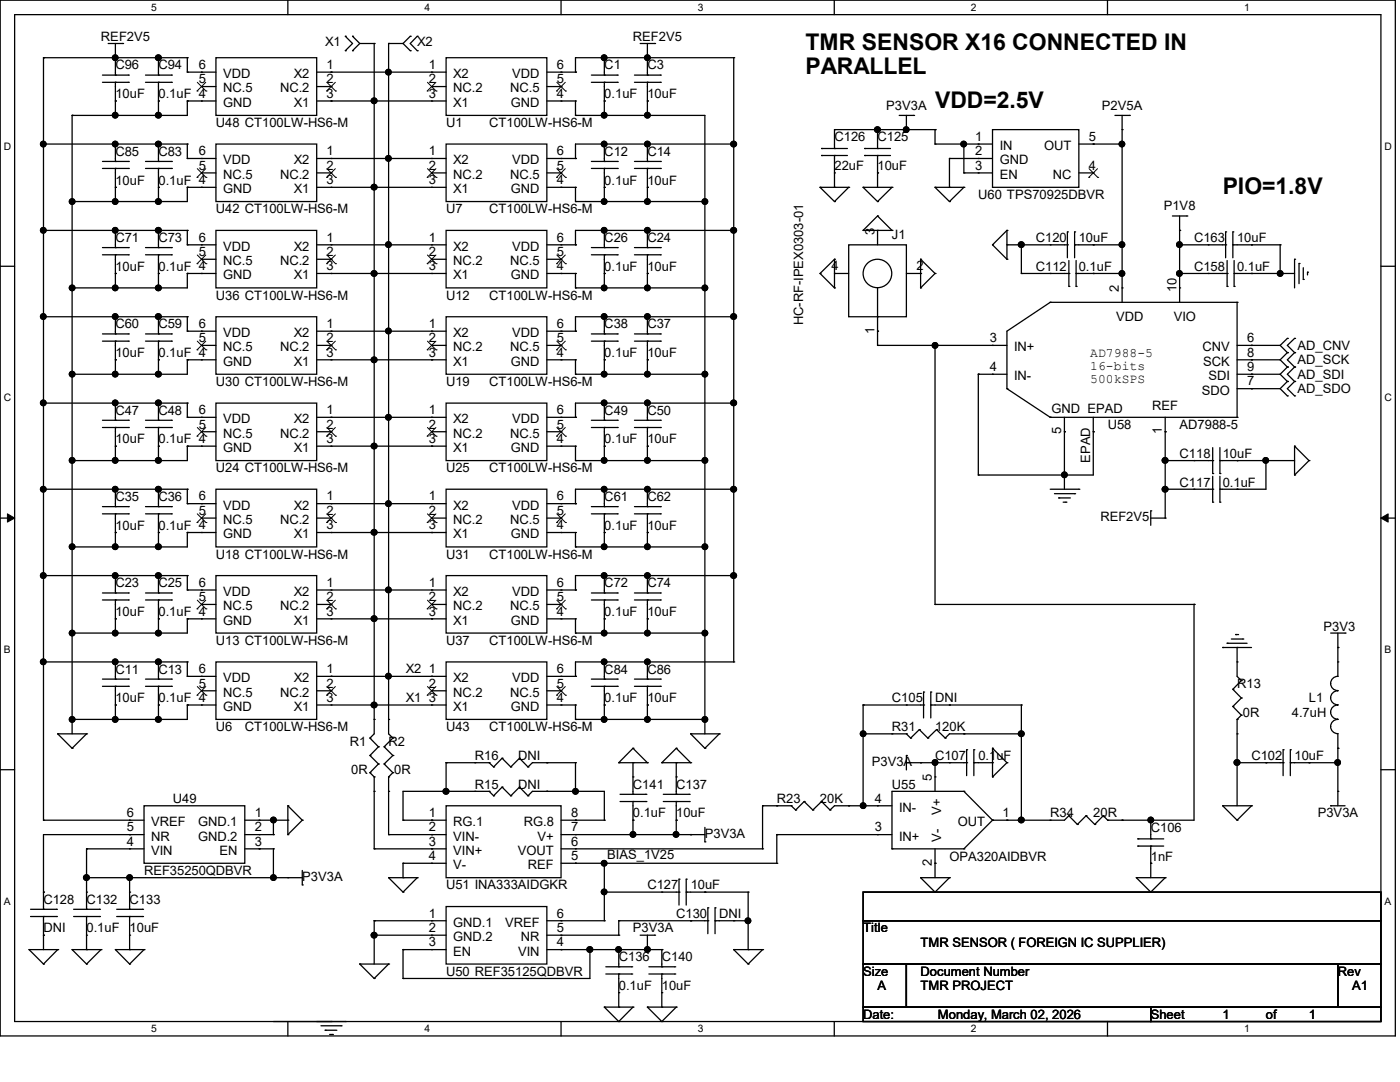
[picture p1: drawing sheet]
<svg xmlns="http://www.w3.org/2000/svg" width="279mm" height="216mm" viewBox="0 0 279 216" stroke-linecap="round" stroke-linejoin="round" font-family="sans-serif">
<defs><g id="words">
<g font-size="4.6">
<text x="160.8" y="10">TMR SENSOR X16 CONNECTED IN</text>
<text x="160.8" y="14.8">PARALLEL</text>
<text x="186.6" y="21.5">VDD=2.5V</text>
<text x="244" y="38.7">PIO=1.8V</text>
</g>
<g font-size="2.6">
<text x="20.2" y="8.1">REF2V5</text>
<text x="64.9" y="9.3">X1</text>
<text x="83.3" y="9.3">X2</text>
<text x="126.3" y="8.1">REF2V5</text>
<text x="23" y="13.8">C96</text>
<text x="31.6" y="13.8">C94</text>
<text x="39.7" y="16.6">5</text>
<text x="39.7" y="13.8">6</text>
<text x="44.5" y="15.6">VDD</text>
<text x="58.7" y="15.6">X2</text>
<text x="65.2" y="13.8">1</text>
<text x="65.2" y="16.6">2</text>
<text x="85.6" y="13.8">1</text>
<text x="85.6" y="16.6">2</text>
<text x="90.5" y="15.6">X2</text>
<text x="102.2" y="15.6">VDD</text>
<text x="111.1" y="16.6">5</text>
<text x="111.1" y="13.8">6</text>
<text x="120.6" y="13.8">C1</text>
<text x="129.2" y="13.8">C3</text>
<text x="23" y="19.6">10uF</text>
<text x="31.6" y="19.6">0.1uF 4</text>
<text x="44.5" y="21.3">GND</text>
<text x="44.5" y="18.5">NC.5</text>
<text x="55.9" y="18.5">NC.2</text>
<text x="58.7" y="21.3">X1</text>
<text x="65.2" y="19.5">3</text>
<text x="85.6" y="19.5">3</text>
<text x="90.5" y="18.5">NC.2</text>
<text x="90.5" y="21.3">X1</text>
<text x="101.8" y="18.5">NC.5</text>
<text x="102" y="21.3">GND</text>
<text x="111.1" y="19.5">4</text>
<text x="120.6" y="19.6">0.1uF</text>
<text x="129.2" y="19.6">10uF</text>
<text x="176.9" y="21.9">P3V3A</text>
<text x="219.9" y="21.9">P2V5A</text>
<text x="43.1" y="25.4">U48 CT100LW-HS6-M</text>
<text x="89" y="25.4">U1</text>
<text x="97.6" y="25.4">CT100LW-HS6-M</text>
<text x="166.5" y="28.2">C126</text>
<text x="175.1" y="28.2">C125</text>
<text x="194.6" y="28.1">1</text>
<text x="199.5" y="29.9">IN</text>
<text x="208.4" y="29.9">OUT</text>
<text x="217.3" y="28.1">5</text>
<text x="23" y="31.1">C85</text>
<text x="31.6" y="31.1">C83</text>
<text x="39.7" y="33.9">5</text>
<text x="39.7" y="31">6</text>
<text x="44.5" y="35.7">NC.5</text>
<text x="44.5" y="32.8">VDD</text>
<text x="55.9" y="35.7">NC.2</text>
<text x="58.7" y="32.8">X2</text>
<text x="65.2" y="31">1</text>
<text x="65.2" y="33.9">2</text>
<text x="85.6" y="31">1</text>
<text x="85.6" y="33.9">2</text>
<text x="90.5" y="32.8">X2</text>
<text x="90.5" y="35.7">NC.2</text>
<text x="101.8" y="35.7">NC.5</text>
<text x="102.2" y="32.8">VDD</text>
<text x="111.1" y="33.9">5</text>
<text x="111.1" y="31">6</text>
<text x="120.6" y="31.1">C12</text>
<text x="129.2" y="31.1">C14</text>
<text x="166.5" y="34">22uF</text>
<text x="175.1" y="34">10uF</text>
<text x="194.6" y="31">2</text>
<text x="194.6" y="33.9">3</text>
<text x="199.5" y="32.8">GND</text>
<text x="199.5" y="35.7">EN</text>
<text x="210.1" y="35.7">NC</text>
<text x="217.3" y="33.9">4</text>
<text x="23" y="36.8">10uF</text>
<text x="31.6" y="36.8">0.1uF 4</text>
<text x="44.5" y="38.6">GND</text>
<text x="58.7" y="38.6">X1</text>
<text x="65.2" y="36.7">3</text>
<text x="85.6" y="36.7">3</text>
<text x="90.5" y="38.6">X1</text>
<text x="102" y="38.6">GND</text>
<text x="111.1" y="36.7">4</text>
<text x="120.6" y="36.8">0.1uF</text>
<text x="129.2" y="36.8">10uF</text>
<text x="195.2" y="39.7">U60 TPS70925DBVR</text>
<text x="232.2" y="42">P1V8</text>
<text x="43.1" y="42.5">U42 CT100LW-HS6-M</text>
<text x="89" y="42.5">U7</text>
<text x="97.6" y="42.5">CT100LW-HS6-M</text>
<text x="174.5" y="46.9" transform="rotate(-90 174.5 46.9)">3</text>
<text x="178" y="47.7">J1</text>
<text x="23" y="48.3">C71</text>
<text x="31.6" y="48.3">C73</text>
<text x="39.7" y="51.1">5</text>
<text x="39.7" y="48.2">6</text>
<text x="44.5" y="52.9">NC.5</text>
<text x="44.5" y="50">VDD</text>
<text x="55.9" y="52.9">NC.2</text>
<text x="58.7" y="50">X2</text>
<text x="65.2" y="48.2">1</text>
<text x="65.2" y="51.1">2</text>
<text x="65.2" y="53.9">3</text>
<text x="85.6" y="48.2">1</text>
<text x="85.6" y="51.1">2</text>
<text x="85.6" y="53.9">3</text>
<text x="90.5" y="50">X2</text>
<text x="90.5" y="52.9">NC.2</text>
<text x="101.8" y="52.9">NC.5</text>
<text x="102.2" y="50">VDD</text>
<text x="111.1" y="53.9">4</text>
<text x="111.1" y="51.1">5</text>
<text x="111.1" y="48.2">6</text>
<text x="120.6" y="48.3">C26</text>
<text x="129.2" y="48.3">C24</text>
<text x="165.9" y="53.9">4</text>
<text x="182.9" y="53.9">2</text>
<text x="206.7" y="48.3">C120</text>
<text x="215.3" y="48.3">10uF</text>
<text x="238.3" y="48.3">C163</text>
<text x="246.9" y="48.3">10uF</text>
<text x="23" y="54.1">10uF</text>
<text x="31.6" y="54.1">0.1uF 4</text>
<text x="43.1" y="59.8">U36 CT100LW-HS6-M</text>
<text x="44.5" y="55.8">GND</text>
<text x="58.7" y="55.8">X1</text>
<text x="89" y="59.8">U12</text>
<text x="90.5" y="55.8">X1</text>
<text x="97.6" y="59.8">CT100LW-HS6-M</text>
<text x="102" y="55.8">GND</text>
<text x="120.6" y="54.1">0.1uF</text>
<text x="129.2" y="54.1">10uF</text>
<text x="206.7" y="54.1">C112</text>
<text x="215.3" y="54.1">0.1uF</text>
<text x="223.3" y="58.3" transform="rotate(-90 223.3 58.3)">2</text>
<text x="234.8" y="58.3" transform="rotate(-90 234.8 58.3)">10</text>
<text x="238.3" y="54.1">C158</text>
<text x="246.9" y="54.1">0.1uF</text>
<text x="23" y="65.5">C60</text>
<text x="31.6" y="65.5">C59</text>
<text x="39.7" y="65.4">6</text>
<text x="65.2" y="65.4">1</text>
<text x="85.6" y="65.4">1</text>
<text x="111.1" y="65.4">6</text>
<text x="120.6" y="65.5">C38</text>
<text x="129.2" y="65.5">C37</text>
<text x="160.3" y="64.9" transform="rotate(-90 160.3 64.9)">HC-RF-IPEX0303-01</text>
<text x="222.8" y="64.1">VDD</text>
<text x="234.3" y="64.1">VIO</text>
<text x="23" y="71.2">10uF</text>
<text x="31.6" y="71.2">0.1uF 4</text>
<text x="39.7" y="68.3">5</text>
<text x="44.5" y="70.1">NC.5</text>
<text x="44.5" y="67.3">VDD</text>
<text x="55.9" y="70.1">NC.2</text>
<text x="58.7" y="67.3">X2</text>
<text x="65.2" y="68.3">2</text>
<text x="65.2" y="71.2">3</text>
<text x="85.6" y="68.3">2</text>
<text x="85.6" y="71.2">3</text>
<text x="90.5" y="67.3">X2</text>
<text x="90.5" y="70.1">NC.2</text>
<text x="101.8" y="70.1">NC.5</text>
<text x="102.2" y="67.3">VDD</text>
<text x="111.1" y="71.2">4</text>
<text x="111.1" y="68.3">5</text>
<text x="120.6" y="71.2">0.1uF</text>
<text x="129.2" y="71.2">10uF</text>
<text x="174.5" y="66.6" transform="rotate(-90 174.5 66.6)">1</text>
<text x="197.5" y="68.3">3</text>
<text x="202.4" y="70.1">IN+</text>
<text x="217.6" y="71.3">AD7988-5</text>
<text x="240" y="70.1">CNV</text>
<text x="248.9" y="68.3">6</text>
<text x="248.9" y="71.2">8</text>
<text x="259" y="69.8">AD_CNV</text>
<text x="43.1" y="77">U30 CT100LW-HS6-M</text>
<text x="44.5" y="73">GND</text>
<text x="58.7" y="73">X1</text>
<text x="89" y="77">U19</text>
<text x="90.5" y="73">X1</text>
<text x="97.6" y="77">CT100LW-HS6-M</text>
<text x="102" y="73">GND</text>
<text x="197.5" y="74">4</text>
<text x="202.4" y="75.9">IN-</text>
<text x="217.6" y="73.9">16-bits</text>
<text x="217.6" y="76.5">500kSPS</text>
<text x="240.1" y="73">SCK</text>
<text x="241.2" y="75.9">SDI</text>
<text x="248.9" y="76.9">7</text>
<text x="248.9" y="74">9</text>
<text x="259" y="72.7">AD_SCK</text>
<text x="259" y="75.6">AD_SDI</text>
<text x="23" y="82.8">C47</text>
<text x="31.6" y="82.8">C48</text>
<text x="39.7" y="82.6">6</text>
<text x="65.2" y="82.6">1</text>
<text x="85.6" y="82.6">1</text>
<text x="111.1" y="82.6">6</text>
<text x="120.6" y="82.8">C49</text>
<text x="129.2" y="82.8">C50</text>
<text x="209.8" y="82.5">GND EPAD</text>
<text x="230" y="81.9">REF</text>
<text x="239.9" y="78.7">SDO</text>
<text x="259" y="78.4">AD_SDO</text>
<text x="23" y="88.5">10uF</text>
<text x="31.6" y="88.5">0.1uF 4</text>
<text x="39.7" y="85.5">5</text>
<text x="44.5" y="87.3">NC.5</text>
<text x="44.5" y="84.5">VDD</text>
<text x="55.9" y="87.3">NC.2</text>
<text x="58.7" y="84.5">X2</text>
<text x="65.2" y="85.5">2</text>
<text x="65.2" y="88.4">3</text>
<text x="85.6" y="85.5">2</text>
<text x="85.6" y="88.4">3</text>
<text x="90.5" y="84.5">X2</text>
<text x="90.5" y="87.3">NC.2</text>
<text x="101.8" y="87.3">NC.5</text>
<text x="102.2" y="84.5">VDD</text>
<text x="111.1" y="88.4">4</text>
<text x="111.1" y="85.5">5</text>
<text x="120.6" y="88.5">0.1uF</text>
<text x="129.2" y="88.5">10uF</text>
<text x="211.8" y="86.7" transform="rotate(-90 211.8 86.7)">5</text>
<text x="221.1" y="85.6">U58</text>
<text x="231.9" y="86.7" transform="rotate(-90 231.9 86.7)">1</text>
<text x="235.4" y="85.6">AD7988-5</text>
<text x="43.1" y="94.2">U24 CT100LW-HS6-M</text>
<text x="44.5" y="90.2">GND</text>
<text x="58.7" y="90.2">X1</text>
<text x="89" y="94.2">U25</text>
<text x="90.5" y="90.2">X1</text>
<text x="97.6" y="94.2">CT100LW-HS6-M</text>
<text x="102" y="90.2">GND</text>
<text x="217.6" y="92.3" transform="rotate(-90 217.6 92.3)">EPAD</text>
<text x="235.4" y="91.4">C118</text>
<text x="244" y="91.4">10uF</text>
<text x="23" y="99.9">C35</text>
<text x="31.6" y="99.9">C36</text>
<text x="39.7" y="99.9">6</text>
<text x="44.5" y="101.7">VDD</text>
<text x="58.7" y="101.7">X2</text>
<text x="65.2" y="99.9">1</text>
<text x="85.6" y="99.9">1</text>
<text x="90.5" y="101.7">X2</text>
<text x="102.2" y="101.7">VDD</text>
<text x="111.1" y="99.9">6</text>
<text x="120.6" y="99.9">C61</text>
<text x="129.2" y="99.9">C62</text>
<text x="235.4" y="97.1">C117</text>
<text x="244" y="97.1">0.1uF</text>
<text x="23" y="105.7">10uF</text>
<text x="31.6" y="105.7">0.1uF 4</text>
<text x="39.7" y="102.7">5</text>
<text x="44.5" y="107.4">GND</text>
<text x="44.5" y="104.6">NC.5</text>
<text x="55.9" y="104.6">NC.2</text>
<text x="58.7" y="107.4">X1</text>
<text x="65.2" y="102.7">2</text>
<text x="65.2" y="105.6">3</text>
<text x="85.6" y="102.7">2</text>
<text x="85.6" y="105.6">3</text>
<text x="90.5" y="104.6">NC.2</text>
<text x="90.5" y="107.4">X1</text>
<text x="101.8" y="104.6">NC.5</text>
<text x="102" y="107.4">GND</text>
<text x="111.1" y="105.6">4</text>
<text x="111.1" y="102.7">5</text>
<text x="120.6" y="105.7">0.1uF</text>
<text x="129.2" y="105.7">10uF</text>
<text x="219.6" y="104">REF2V5</text>
<text x="43.1" y="111.5">U18 CT100LW-HS6-M</text>
<text x="89" y="111.5">U31</text>
<text x="97.6" y="111.5">CT100LW-HS6-M</text>
<text x="23" y="117.2">C23</text>
<text x="31.6" y="117.2">C25</text>
<text x="39.7" y="120">5</text>
<text x="39.7" y="117.1">6</text>
<text x="44.5" y="118.9">VDD</text>
<text x="58.7" y="118.9">X2</text>
<text x="65.2" y="117.1">1</text>
<text x="65.2" y="120">2</text>
<text x="85.6" y="117.1">1</text>
<text x="85.6" y="120">2</text>
<text x="90.5" y="118.9">X2</text>
<text x="102.2" y="118.9">VDD</text>
<text x="111.1" y="120">5</text>
<text x="111.1" y="117.1">6</text>
<text x="120.6" y="117.2">C72</text>
<text x="129.2" y="117.2">C74</text>
<text x="23" y="122.9">10uF</text>
<text x="31.6" y="122.9">0.1uF 4</text>
<text x="44.5" y="124.7">GND</text>
<text x="44.5" y="121.8">NC.5</text>
<text x="55.9" y="121.8">NC.2</text>
<text x="58.7" y="124.7">X1</text>
<text x="65.2" y="122.9">3</text>
<text x="85.6" y="122.9">3</text>
<text x="90.5" y="121.8">NC.2</text>
<text x="90.5" y="124.7">X1</text>
<text x="101.8" y="121.8">NC.5</text>
<text x="102" y="124.7">GND</text>
<text x="111.1" y="122.9">4</text>
<text x="120.6" y="122.9">0.1uF</text>
<text x="129.2" y="122.9">10uF</text>
<text x="264.1" y="125.8">P3V3</text>
<text x="43.1" y="128.7">U13 CT100LW-HS6-M</text>
<text x="89" y="128.7">U37</text>
<text x="97.6" y="128.7">CT100LW-HS6-M</text>
<text x="23" y="134.4">C11</text>
<text x="31.6" y="134.4">C13</text>
<text x="39.7" y="137.2">5</text>
<text x="39.7" y="134.3">6</text>
<text x="44.5" y="136.1">VDD</text>
<text x="58.7" y="136.1">X2</text>
<text x="65.2" y="134.3">1</text>
<text x="65.2" y="137.2">2</text>
<text x="81" y="134.4">X2</text>
<text x="85.6" y="134.3">1</text>
<text x="85.6" y="137.2">2</text>
<text x="90.5" y="136.1">X2</text>
<text x="102.2" y="136.1">VDD</text>
<text x="111.1" y="137.2">5</text>
<text x="111.1" y="134.3">6</text>
<text x="120.6" y="134.4">C84</text>
<text x="129.2" y="134.4">C86</text>
<text x="246.9" y="137.3">R13</text>
<text x="23" y="140.2">10uF</text>
<text x="31.6" y="140.2">0.1uF 4</text>
<text x="44.5" y="141.9">GND</text>
<text x="44.5" y="139">NC.5</text>
<text x="55.9" y="139">NC.2</text>
<text x="58.7" y="141.9">X1</text>
<text x="65.2" y="140">3</text>
<text x="81" y="140.1">X1</text>
<text x="85.6" y="140">3</text>
<text x="90.5" y="139">NC.2</text>
<text x="90.5" y="141.9">X1</text>
<text x="101.8" y="139">NC.5</text>
<text x="102" y="141.9">GND</text>
<text x="111.1" y="140">4</text>
<text x="120.6" y="140.2">0.1uF</text>
<text x="129.2" y="140.2">10uF</text>
<text x="178" y="140.2">C105</text>
<text x="186.6" y="140.2">DNI</text>
<text x="248" y="143">0R</text>
<text x="257.8" y="143">4.7uH</text>
<text x="261.2" y="140.2">L1</text>
<text x="43.1" y="145.9">U6</text>
<text x="48.8" y="145.9">CT100LW-HS6-M</text>
<text x="69.8" y="148.8">R1</text>
<text x="77.6" y="148.8">R2</text>
<text x="89" y="145.9">U43</text>
<text x="97.6" y="145.9">CT100LW-HS6-M</text>
<text x="178" y="145.9">R31</text>
<text x="186.6" y="145.9">120K</text>
<text x="70.1" y="154.5">0R</text>
<text x="78.7" y="154.5">0R</text>
<text x="94.8" y="151.6">R16</text>
<text x="103.4" y="151.6">DNI</text>
<text x="174" y="152.8">P3V3A</text>
<text x="186" y="155.9" transform="rotate(-90 186 155.9)">5</text>
<text x="186.6" y="151.6">C107</text>
<text x="195.3" y="151.6">0.1uF</text>
<text x="249.8" y="151.6">C102</text>
<text x="258.4" y="151.6">10uF</text>
<text x="34.5" y="160.2">U49</text>
<text x="94.8" y="157.4">R15</text>
<text x="103.4" y="157.4">DNI</text>
<text x="126.3" y="157.4">C141</text>
<text x="135" y="157.4">C137</text>
<text x="155" y="160.2">R23</text>
<text x="163.6" y="160.2">20K</text>
<text x="174.6" y="160.1">4</text>
<text x="178" y="157.4">U55</text>
<text x="179.4" y="162">IN-</text>
<text x="25.3" y="165.9">5</text>
<text x="25.3" y="163">6</text>
<text x="30.2" y="167.7">NR</text>
<text x="30.2" y="164.8">VREF</text>
<text x="39.5" y="164.8">GND.1</text>
<text x="39.5" y="167.7">GND.2</text>
<text x="50.8" y="163">1</text>
<text x="50.8" y="165.9">2</text>
<text x="85.6" y="163">1</text>
<text x="85.6" y="165.9">2</text>
<text x="90.5" y="164.8">RG.1</text>
<text x="90.5" y="167.7">VIN-</text>
<text x="104.5" y="164.8">RG.8</text>
<text x="107.3" y="167.7">V+</text>
<text x="114" y="165.9">7</text>
<text x="114" y="163">8</text>
<text x="126.3" y="163.1">0.1uF</text>
<text x="135" y="163.1">10uF</text>
<text x="140.7" y="167.1">P3V3A</text>
<text x="174.6" y="165.9">3</text>
<text x="179.4" y="167.7">IN+</text>
<text x="187.8" y="167.9" transform="rotate(-90 187.8 167.9)">V-</text>
<text x="187.8" y="162.6" transform="rotate(-90 187.8 162.6)">V+</text>
<text x="191.2" y="164.8">OUT</text>
<text x="200.1" y="163">1</text>
<text x="209.6" y="163.1">R34</text>
<text x="218.2" y="163.1">20R</text>
<text x="229.7" y="166">C106</text>
<text x="263" y="163.1">P3V3A</text>
<text x="25.3" y="168.7">4</text>
<text x="30.2" y="170.6">VIN</text>
<text x="43.8" y="170.6">EN</text>
<text x="50.8" y="168.7">3</text>
<text x="85.6" y="168.7">3</text>
<text x="85.6" y="171.6">4</text>
<text x="90.5" y="170.6">VIN+</text>
<text x="90.5" y="173.4">V-</text>
<text x="103.3" y="170.6">VOUT</text>
<text x="105.4" y="173.4">REF</text>
<text x="114" y="171.6">5</text>
<text x="114" y="168.7">6</text>
<text x="121.2" y="171.4">BIAS_1V25</text>
<text x="186" y="172.8" transform="rotate(-90 186 172.8)">2</text>
<text x="189.5" y="171.7">OPA320AIDBVR</text>
<text x="229.7" y="171.7">1nF</text>
<text x="28.7" y="174.6">REF35250QDBVR</text>
<text x="60.3" y="175.7">P3V3A</text>
<text x="89" y="177.5">U51 INA333AIDGKR</text>
<text x="129.2" y="177.5">C127</text>
<text x="137.8" y="177.5">10uF</text>
<text x="8.7" y="180.3">C128</text>
<text x="17.3" y="180.3">C132</text>
<text x="25.9" y="180.3">C133</text>
<text x="85.6" y="183.1">1</text>
<text x="85.6" y="186">2</text>
<text x="90.5" y="184.9">GND.1</text>
<text x="100.8" y="184.9">VREF</text>
<text x="111.1" y="186">5</text>
<text x="111.1" y="183.1">6</text>
<text x="135" y="183.2">C130</text>
<text x="143.6" y="183.2">DNI</text>
<text x="8.7" y="186.1">DNI</text>
<text x="17.3" y="186.1">0.1uF</text>
<text x="25.9" y="186.1">10uF</text>
<text x="85.6" y="188.8">3</text>
<text x="90.5" y="187.8">GND.2</text>
<text x="90.5" y="190.7">EN</text>
<text x="103.4" y="190.7">VIN</text>
<text x="104" y="187.8">NR</text>
<text x="111.1" y="188.8">4</text>
<text x="123.5" y="191.8">C136</text>
<text x="126.3" y="186.1">P3V3A</text>
<text x="132.1" y="191.8">C140</text>
<text x="172.3" y="186.1">Title</text>
<text x="183.7" y="188.9">TMR SENSOR ( FOREIGN IC SUPPLIER)</text>
<text x="89" y="194.7">U50 REF35125QDBVR</text>
<text x="123.5" y="197.6">0.1uF</text>
<text x="132.1" y="197.6">10uF</text>
<text x="172.3" y="194.7">Size</text>
<text x="175.1" y="197.6">A</text>
<text x="183.7" y="194.7">Document Number</text>
<text x="183.7" y="197.6">TMR PROJECT</text>
<text x="267" y="194.7">Rev</text>
<text x="269.8" y="197.6">A1</text>
<text x="172.3" y="203.3">Date:</text>
<text x="187.2" y="203.3">Monday, March 02, 2026</text>
<text x="229.7" y="203.3">Sheet</text>
<text x="244" y="203.3">1</text>
<text x="252.6" y="203.3">of</text>
<text x="261.2" y="203.3">1</text>
</g>
<g font-size="2.1">
<text x="30.2" y="2.2">5</text>
<text x="84.7" y="2.2">4</text>
<text x="139.2" y="2.2">3</text>
<text x="193.8" y="2.2">2</text>
<text x="248.3" y="2.2">1</text>
<text x=".8" y="29.8">D</text>
<text x="276.3" y="29.8">D</text>
<text x=".8" y="80.1">C</text>
<text x="276.3" y="80.1">C</text>
<text x=".8" y="130.3">B</text>
<text x="276.3" y="130.3">B</text>
<text x=".8" y="180.5">A</text>
<text x="276.3" y="180.5">A</text>
<text x="30.2" y="206">5</text>
<text x="84.7" y="206">4</text>
<text x="139.2" y="206">3</text>
<text x="193.8" y="206">2</text>
<text x="248.3" y="206">1</text>
</g>
</g></defs>
<path d="M0 0h278.5v206.7h-278.5zM2.9 2.9h272.7v200.9h-272.7z" fill="none" stroke="#000" stroke-width=".25"/>
<g fill="#fff">
<path d="M30.2 .3h1.1v2.3h-1.1z"/>
<path d="M30.2 204.1h1.1v2.3h-1.1z"/>
</g>
<path d="M57.4 0v2.9M57.4 203.8v2.9" fill="none" stroke="#000" stroke-width=".25"/>
<g fill="#fff">
<path d="M84.7 .3h1.1v2.3h-1.1z"/>
<path d="M84.7 204.1h1.1v2.3h-1.1z"/>
</g>
<path d="M112 0v2.9M112 203.8v2.9" fill="none" stroke="#000" stroke-width=".25"/>
<g fill="#fff">
<path d="M139.2 .3h1.1v2.3h-1.1z"/>
<path d="M139.2 204.1h1.1v2.3h-1.1z"/>
</g>
<path d="M166.5 0v2.9M166.5 203.8v2.9" fill="none" stroke="#000" stroke-width=".25"/>
<g fill="#fff">
<path d="M193.8 .3h1.1v2.3h-1.1z"/>
<path d="M193.8 204.1h1.1v2.3h-1.1z"/>
</g>
<path d="M221 0v2.9M221 203.8v2.9" fill="none" stroke="#000" stroke-width=".25"/>
<g fill="#fff">
<path d="M248.3 .3h1.1v2.3h-1.1z"/>
<path d="M248.3 204.1h1.1v2.3h-1.1z"/>
<path d="M.8 28h1.4v2.3h-1.4z"/>
<path d="M276.3 28h1.4v2.3h-1.4z"/>
<path d="M.8 78.2h1.4v2.3h-1.4z"/>
<path d="M276.3 78.2h1.4v2.3h-1.4z"/>
</g>
<path d="M0 53.1h2.9M275.6 53.1h2.9" fill="none" stroke="#000" stroke-width=".25"/>
<g fill="#fff">
<path d="M.8 128.5h1.3v2.2h-1.3z"/>
<path d="M276.3 128.5h1.3v2.2h-1.3z"/>
</g>
<path d="M0 103.4h2.9M275.6 103.4h2.9" fill="none" stroke="#000" stroke-width=".25"/>
<path d="M1.5 102.5l1.4 .9-1.4 .8zM275.6 103.4l1.4-.9v1.7z" fill="#000" stroke="#000" stroke-width=".2"/>
<g fill="#fff">
<path d="M.8 178.7h1.3v2.2h-1.3z"/>
<path d="M276.3 178.7h1.3v2.2h-1.3z"/>
</g>
<g fill="none" stroke="#000" stroke-width=".25">
<path d="M8.7 11.5h.1M8.7 11.5v152.2M8.7 11.5h28.7M20.4 16.4h5.2M20.4 15h5.2M21.6 8.7h2.9M23 11.5h.1M23 15h.1M23 16.4h.1M23 8.7v6.3M23 16.4v6.6M24.5 8.7h.1"/>
<path d="M25.6 16.4h.1M25.6 15h.1M29 16.4h5.2M29 15h5.2M31.6 15h.1M31.6 16.4h.1M31.6 11.5h.1M31.6 11.5v3.5M31.6 16.4v6.6M34.2 16.4h.1M34.2 15h.1M37.4 14.4h.1"/>
<path d="M37.4 11.5h.1M37.4 14.4h5.7M37.4 11.5v2.9M40.2 17.3h.1M40.2 14.4h.1M40.2 17.3h2.9M43.1 11.5h20.1v11.5h-20.1zM63.2 14.4h25.8M63.2 17.3h2.9M66.1 14.4h.1M66.1 17.3h.1M68.9 7.2h.1"/>
<path d="M68.9 10.1h.1M68.9 7.2l1.5 1.5-1.5 1.4M70.4 10.1h.1M70.4 7.2h.1M70.4 7.2l1.4 1.5M71.8 8.7h2.9M71.8 8.7l-1.4 1.4M74.7 8.7h.1M74.7 8.7v137.7l-.9 .9M77.6 14.4h.1M77.6 8.7h.1M77.6 8.7h2.8"/>
<path d="M77.6 8.7v137.7l.8 .9M80.4 8.7l1.5 1.4M81.9 7.2h.1M81.9 10.1h.1M81.9 7.2l-1.5 1.5M83.3 10.1h.1M83.3 7.2h.1M83.3 7.2l-1.4 1.5 1.4 1.4M86.1 14.4h.1M86.1 17.3h.1M86.1 17.3h2.9M89 11.5h20.1v11.5h-20.1z"/>
<path d="M109.1 14.4h5.8M109.1 17.3h2.9M112 17.3h.1M112 14.4h.1M114.9 14.4h.1M118 16.4h5.2M118 15h5.2M120.6 15h.1M120.6 16.4h.1M120.6 11.5h.1M120.6 11.5v3.5M120.6 16.4v6.6"/>
<path d="M123.2 16.4h.1M123.2 15h.1M126.6 16.4h5.2M126.6 15h5.2M127.8 8.7h2.8M129.2 11.5h.1M129.2 15h.1M129.2 16.4h.1M129.2 8.7v6.3M129.2 16.4v6.6M130.6 8.7h.1M131.8 16.4h.1"/>
<path d="M131.8 15h.1M146.4 11.5h.1M146.4 11.5h-31.5v2.9M146.4 11.5v120.6M8.7 28.7h.1M8.7 28.7h28.7M14.4 23h.1M14.4 23v123.4M20.4 33.6h5.2M20.4 32.2h5.2M23 32.2h.1M23 33.6h.1"/>
<path d="M23 28.7h.1M23 37.4h.1M23 20.2h.1M23 23h.1M23 28.7v3.5M23 33.6v6.6M25.6 33.6h.1M25.6 32.2h.1M29 33.6h5.2M29 32.2h5.2M31.6 32.2h.1M31.6 33.6h.1"/>
<path d="M31.6 28.7h.1M31.6 37.4h.1M31.6 20.2h.1M31.6 23h.1M31.6 28.7v3.5M31.6 33.6v6.6M34.2 33.6h.1M34.2 32.2h.1M37.4 20.2h.1M37.4 28.7h.1M37.4 31.6h.1M37.4 37.4h.1"/>
<path d="M37.4 20.2v2.8h-23M37.4 37.4h5.7M37.4 20.2h5.7M37.4 31.6h5.7M37.4 28.7v2.9M37.4 37.4v2.8h-23M40.2 20.2h.1M40.2 37.4h.1M40.2 34.5h.1M40.2 31.6h.1M40.2 34.5h2.9M43.1 28.7h20.1v11.5h-20.1z"/>
<path d="M63.2 37.4h25.8M63.2 20.2h25.8M63.2 31.6h25.8M63.2 34.5h2.9M66.1 20.2h.1M66.1 31.6h.1M66.1 34.5h.1M66.1 37.4h.1M74.7 37.4h.1M74.7 20.2h.1M77.6 31.6h.1M86.1 20.2h.1"/>
<path d="M86.1 31.6h.1M86.1 34.5h.1M86.1 37.4h.1M86.1 34.5h2.9M89 28.7h20.1v11.5h-20.1zM109.1 37.4h5.8M109.1 20.2h5.8M109.1 31.6h5.8M109.1 34.5h2.9M112 20.2h.1M112 37.4h.1M112 34.5h.1"/>
<path d="M112 31.6h.1M114.9 20.2h.1M114.9 23h.1M114.9 31.6h.1M114.9 37.4h.1M114.9 23h25.8v123.4M114.9 20.2v2.8M114.9 37.4v2.8M118 33.6h5.2M118 32.2h5.2M120.6 20.2h.1M120.6 32.2h.1"/>
<path d="M120.6 33.6h.1M120.6 28.7h.1M120.6 37.4h.1M120.6 23h.1M120.6 28.7v3.5M120.6 33.6v6.6M123.2 33.6h.1M123.2 32.2h.1M126.6 33.6h5.2M126.6 32.2h5.2M129.2 32.2h.1M129.2 33.6h.1"/>
<path d="M129.2 28.7h.1M129.2 37.4h.1M129.2 20.2h.1M129.2 23h.1M129.2 28.7v3.5M129.2 33.6v6.6M131.8 33.6h.1M131.8 32.2h.1M146.4 28.7h.1M146.4 28.7h-31.5v2.9M163.7 37.4h.1M163.7 37.4h5.7"/>
<path d="M163.7 37.4l2.8 2.8M164 29.6h.1M164 31h.1M164 29.6h5.1M164 31h5.1M166.5 31h.1M166.5 29.6h.1M166.5 34.5h.1M166.5 25.9h.1M166.5 37.4h.1M166.5 25.9v3.7M166.5 31v6.4"/>
<path d="M166.5 25.9h20.1M169.4 37.4h.1M169.4 37.4l-2.9 2.8M172.3 37.4h.1M172.3 37.4h5.7M172.3 37.4l2.8 2.8M172.6 29.6h.1M172.6 31h.1M172.6 29.6h5.1M172.6 31h5.1M175.1 31h.1M175.1 29.6h.1"/>
<path d="M175.1 34.5h.1M175.1 25.9h.1M175.1 25.9v3.7M175.1 31v6.4M178 37.4h.1M178 37.4l-2.9 2.8M179.5 23h2.8M180.9 25.9h.1M180.9 23v2.9M182.3 23h.1M186.6 37.4h.1M186.6 25.9h.1"/>
<path d="M186.6 28.7h.1M186.6 37.4h5.8M186.6 37.4l2.9 2.8M186.6 25.9v2.8M186.6 28.7h11.5M189.5 31.6h.1M189.5 37.4h.1M189.5 31.6h8.6M189.5 31.6v5.8M192.4 37.4h.1M192.4 28.7h.1M192.4 34.5h.1"/>
<path d="M192.4 37.4l-2.9 2.8M192.4 34.5h5.7M192.4 28.7v5.8M195.2 28.7h.1M195.2 31.6h.1M195.2 34.5h.1M198.1 25.9h17.2v11.5h-17.2zM215.3 34.5h2.9M215.3 28.7h8.6M218.2 34.5h.1M218.2 28.7h.1M222.5 23h2.9"/>
<path d="M223.9 25.9h.1M223.9 28.7h.1M223.9 23v37.3M225.4 23h.1M8.7 46h.1M8.7 46h28.7M14.4 57.4h.1M14.4 40.2h.1M20.4 50.8h5.2M20.4 49.4h5.2M23 49.4h.1M23 50.8h.1"/>
<path d="M23 46h.1M23 54.6h.1M23 40.2h.1M23 57.4h.1M23 46v3.4M23 50.8v6.6M25.6 50.8h.1M25.6 49.4h.1M29 50.8h5.2M29 49.4h5.2M31.6 49.4h.1M31.6 50.8h.1"/>
<path d="M31.6 46h.1M31.6 54.6h.1M31.6 40.2h.1M31.6 57.4h.1M31.6 46v3.4M31.6 50.8v6.6M34.2 50.8h.1M34.2 49.4h.1M37.4 46h.1M37.4 48.9h.1M37.4 54.6h.1M37.4 54.6h5.7"/>
<path d="M37.4 48.9h5.7M37.4 46v2.9M37.4 54.6v2.8h-23M40.2 54.6h.1M40.2 51.7h.1M40.2 48.9h.1M40.2 51.7h2.9M43.1 46h20.1v11.4h-20.1zM63.2 54.6h25.8M63.2 48.9h25.8M63.2 51.7h2.9M66.1 48.9h.1"/>
<path d="M66.1 51.7h.1M66.1 54.6h.1M74.7 54.6h.1M77.6 48.9h.1M86.1 48.9h.1M86.1 51.7h.1M86.1 54.6h.1M86.1 51.7h2.9M89 46h20.1v11.4h-20.1zM109.1 54.6h5.8M109.1 48.9h5.8M109.1 51.7h2.9"/>
<path d="M112 54.6h.1M112 51.7h.1M112 48.9h.1M114.9 40.2h.1M114.9 48.9h.1M114.9 54.6h.1M114.9 57.4h.1M114.9 40.2h25.8M114.9 57.4h25.8M114.9 54.6v2.8M118 50.8h5.2M118 49.4h5.2"/>
<path d="M120.6 49.4h.1M120.6 50.8h.1M120.6 46h.1M120.6 54.6h.1M120.6 40.2h.1M120.6 57.4h.1M120.6 46v3.4M120.6 50.8v6.6M123.2 50.8h.1M123.2 49.4h.1M126.6 50.8h5.2M126.6 49.4h5.2"/>
<path d="M129.2 49.4h.1M129.2 50.8h.1M129.2 46h.1M129.2 54.6h.1M129.2 46v3.4M129.2 50.8v6.6M131.8 50.8h.1M131.8 49.4h.1M140.7 40.2h.1M140.7 57.4h.1M146.4 46h.1M146.4 46h-31.5v2.9"/>
<path d="M163.7 54.6h.1M163.7 54.6l2.8 2.8M166.5 40.2h.1M166.5 57.4h.1M166.5 51.7h.1M166.5 54.6h.1M166.5 51.7v5.7M166.5 51.7l-2.8 2.9M166.5 54.6h2.9M169.4 48.9h11.5v14.3h-11.5zM172.3 46h.1M172.3 46h5.7"/>
<path d="M175.1 40.2h.1M175.1 43.1h.1M175.1 46h.1M175.1 43.1l-2.8 2.9M175.1 43.1l2.9 2.9M175.1 46v2.9M175.1 57.4v11.5M178 46h.1M180.9 54.6h2.8M183.7 51.7h.1M183.7 57.4h.1M183.7 54.6h.1"/>
<path d="M183.7 51.7v5.7M183.7 51.7l2.9 2.9M186.6 54.6h.1M186.6 54.6l-2.9 2.8M189.5 40.2h.1M198.1 48.9h.1M198.1 48.9l2.9 2.8M201 51.7h.1M201 46h.1M201 48.9h.1M201 46v5.7M201 46l-2.9 2.9"/>
<path d="M201 48.9h12M203.8 48.9h.1M203.8 54.6h.1M203.8 54.6h9.5M203.8 48.9v5.7M209.6 54.6h.1M209.6 48.9h.1M213 48.9h.1M213 46.3h.1M213 46.3v5.1M213.3 57.1h.1M213.3 54.6h.1"/>
<path d="M213.3 52v5.1M214.5 46.3h.1M214.5 48.9h.1M214.5 48.9h9.4M214.5 46.3v5.1M214.8 54.6h.1M214.8 57.1h.1M214.8 54.6h9.1M214.8 52v5.1M218.2 54.6h.1M218.2 48.9h.1M223.9 57.4h.1"/>
<path d="M223.9 48.9h.1M223.9 54.6h.1M234 43.1h2.9M235.4 46h.1M235.4 57.4h.1M235.4 48.9h.1M235.4 54.6h.1M235.4 43.1v17.2M235.4 54.6h9.5M235.4 48.9h9.2M236.9 43.1h.1M241.1 54.6h.1"/>
<path d="M241.1 48.9h.1M244.6 48.9h.1M244.6 46.3h.1M244.6 46.3v5.1M244.9 57.1h.1M244.9 54.6h.1M244.9 52v5.1M246 46.3h.1M246 48.9h.1M246 48.9h9.5M246 46.3v5.1M246.3 54.6h.1"/>
<path d="M246.3 57.1h.1M246.3 54.6h12.1M246.3 52v5.1M249.8 54.6h.1M249.8 48.9h.1M255.5 48.9h.1M255.5 54.6h.1M255.5 48.9v5.7M258.4 51.7h.1M258.4 51.7v5.7M259.2 52.6h.1M259.2 52.6v4"/>
<path d="M260.1 55.8h.1M260.1 53.4v2.4M260.9 54.3h.1M260.9 54.3v.6M8.7 63.2h.1M8.7 63.2h28.7M14.4 74.7h.1M20.4 68.1h5.2M20.4 66.6h5.2M23 66.6h.1M23 68.1h.1M23 63.2h.1"/>
<path d="M23 71.8h.1M23 74.7h.1M23 63.2v3.4M23 68.1v6.6M25.6 68.1h.1M25.6 66.6h.1M29 68.1h5.2M29 66.6h5.2M31.6 66.6h.1M31.6 68.1h.1M31.6 63.2h.1M31.6 71.8h.1"/>
<path d="M31.6 74.7h.1M31.6 63.2v3.4M31.6 68.1v6.6M34.2 68.1h.1M34.2 66.6h.1M37.4 63.2h.1M37.4 66.1h.1M37.4 71.8h.1M37.4 71.8v2.9h-23M37.4 71.8h5.7M37.4 66.1h5.7M37.4 63.2v2.9"/>
<path d="M40.2 71.8h.1M40.2 68.9h.1M40.2 66.1h.1M40.2 68.9h2.9M43.1 63.2h20.1v11.5h-20.1zM63.2 68.9h2.9M63.2 71.8h25.8M63.2 66.1h25.8M66.1 66.1h.1M66.1 68.9h.1M66.1 71.8h.1M74.7 71.8h.1"/>
<path d="M77.6 66.1h.1M86.1 66.1h.1M86.1 68.9h.1M86.1 71.8h.1M86.1 68.9h2.9M89 63.2h20.1v11.5h-20.1zM109.1 68.9h2.9M109.1 71.8h5.8M109.1 66.1h5.8M112 71.8h.1M112 68.9h.1M112 66.1h.1"/>
<path d="M114.9 66.1h.1M114.9 71.8h.1M114.9 74.7h.1M114.9 74.7h25.8M114.9 71.8v2.9M118 68.1h5.2M118 66.6h5.2M120.6 66.6h.1M120.6 68.1h.1M120.6 63.2h.1M120.6 71.8h.1M120.6 74.7h.1"/>
<path d="M120.6 63.2v3.4M120.6 68.1v6.6M123.2 68.1h.1M123.2 66.6h.1M126.6 68.1h5.2M126.6 66.6h5.2M129.2 66.6h.1M129.2 68.1h.1M129.2 63.2h.1M129.2 71.8h.1M129.2 63.2v3.4M129.2 68.1v6.6"/>
<path d="M131.8 68.1h.1M131.8 66.6h.1M140.7 74.7h.1M146.4 63.2h.1M146.4 63.2h-31.5v2.9M175.1 63.2h.1M175.1 66.1h.1M175.1 68.9h.1M175.1 68.9h25.9M186.6 68.9h.1M186.6 68.9v51.7M195.2 74.7h.1"/>
<path d="M195.2 74.7h5.8M195.2 74.7v20.1M198.1 68.9h.1M198.1 74.7h.1M201 77.6h.1M201 77.6l8.6 5.7M209.6 60.3h.1M209.6 60.3l-8.6 5.8v11.5M209.6 60.3h37.3M246.9 60.3h.1M246.9 60.3v23M246.9 68.9h8.6"/>
<path d="M246.9 74.7h8.6M246.9 77.6h8.6M246.9 71.8h8.6M249.8 68.9h.1M249.8 77.6h.1M249.8 71.8h.1M249.8 74.7h.1M255.5 68.9l1.4 1.5M255.5 71.8l1.4 1.4M255.5 74.7l1.4 1.4M255.5 77.6l1.4 1.4M256.9 67.5h.1"/>
<path d="M256.9 70.4h.1M256.9 73.2h.1M256.9 76.1h.1M256.9 79h.1M256.9 67.5l-1.4 1.4M256.9 70.4l-1.4 1.4M256.9 73.2l-1.4 1.5M256.9 76.1l-1.4 1.5M258.4 70.4h.1M258.4 67.5h.1M258.4 73.2h.1M258.4 76.1h.1"/>
<path d="M258.4 79h.1M258.4 67.5l-1.5 1.4 1.5 1.5M258.4 70.4l-1.5 1.4 1.5 1.4M258.4 73.2l-1.5 1.5 1.5 1.4M258.4 76.1l-1.5 1.5 1.5 1.4M8.7 97.6h.1M8.7 80.4h.1M8.7 97.6h28.7M8.7 80.4h28.7M14.4 91.9h.1M20.4 85.3h5.2M20.4 83.9h5.2"/>
<path d="M23 83.9h.1M23 85.3h.1M23 80.4h.1M23 89h.1M23 97.6h.1M23 91.9h.1M23 80.4v3.5M23 85.3v6.6M23 97.6v3.5M25.6 85.3h.1M25.6 83.9h.1M29 85.3h5.2"/>
<path d="M29 83.9h5.2M31.6 83.9h.1M31.6 85.3h.1M31.6 80.4h.1M31.6 89h.1M31.6 97.6h.1M31.6 91.9h.1M31.6 80.4v3.5M31.6 85.3v6.6M31.6 97.6v3.5M34.2 85.3h.1M34.2 83.9h.1"/>
<path d="M37.4 80.4h.1M37.4 83.3h.1M37.4 89h.1M37.4 97.6h.1M37.4 83.3h5.7M37.4 89h5.7M37.4 89v2.9h-23M37.4 80.4v2.9M37.4 97.6v2.9M40.2 89h.1M40.2 86.1h.1M40.2 83.3h.1"/>
<path d="M40.2 86.1h2.9M43.1 80.4h20.1v11.5h-20.1zM43.1 97.6h20.1v11.5h-20.1zM63.2 83.3h25.8M63.2 86.1h2.9M63.2 89h25.8M66.1 83.3h.1M66.1 86.1h.1M66.1 89h.1M74.7 89h.1M77.6 83.3h.1M86.1 83.3h.1"/>
<path d="M86.1 86.1h.1M86.1 89h.1M86.1 86.1h2.9M89 80.4h20.1v11.5h-20.1zM89 97.6h20.1v11.5h-20.1zM109.1 83.3h5.8M109.1 86.1h2.9M109.1 89h5.8M112 89h.1M112 86.1h.1M112 83.3h.1M114.9 83.3h.1"/>
<path d="M114.9 89h.1M114.9 91.9h.1M114.9 91.9h25.8M114.9 89v2.9M118 85.3h5.2M118 83.9h5.2M120.6 97.6h.1M120.6 83.9h.1M120.6 85.3h.1M120.6 80.4h.1M120.6 89h.1M120.6 91.9h.1"/>
<path d="M120.6 80.4v3.5M120.6 85.3v6.6M120.6 97.6v3.5M123.2 85.3h.1M123.2 83.9h.1M126.6 85.3h5.2M126.6 83.9h5.2M129.2 97.6h.1M129.2 83.9h.1M129.2 85.3h.1M129.2 80.4h.1M129.2 89h.1"/>
<path d="M129.2 80.4v3.5M129.2 85.3v6.6M129.2 97.6v3.5M131.8 85.3h.1M131.8 83.9h.1M140.7 91.9h.1M146.4 97.6h.1M146.4 80.4h.1M146.4 97.6h-31.5v2.9M146.4 80.4h-31.5v2.9M195.2 94.8h.1M209.6 83.3h.1"/>
<path d="M209.6 97.6h5.7M209.6 83.3h37.3M210.4 98.5h4.1M211.3 99.4h.1M211.3 99.4h2.3M212.4 86.1h.1M212.4 94.8h.1M212.4 83.3v14.3M214.5 98.5h.1M215.3 97.6h.1M218.2 86.1h.1M218.2 83.3v11.5h-23"/>
<path d="M232.5 86.1h.1M232.5 91.9h.1M232.5 97.6h.1M232.5 97.6h9.5M232.5 83.3v20.1M232.5 91.9h9.5M238.3 97.6h.1M238.3 91.9h.1M242 97.6h.1M242 94.5h.1M242 91.9h.1M242 89.3v5.2"/>
<path d="M242 95v5.2M243.5 97.6h.1M243.5 91.9h.1M243.5 94.5h.1M243.5 89.3v5.2M243.5 95v5.2M243.5 91.9h14.9M246.9 83.3h.1M246.9 97.6h.1M246.9 91.9h.1M252.6 91.9h.1M252.6 91.9v5.7h-9.1"/>
<path d="M258.4 89h.1M258.4 94.8h.1M258.4 89v5.8M258.4 89l2.8 2.9M261.2 91.9h.1M261.2 91.9l-2.8 2.9M8.7 114.9h.1M8.7 114.9h28.7M14.4 109.1h.1M20.4 119.7h5.2M20.4 118.3h5.2M20.4 102.5h5.2"/>
<path d="M20.4 101.1h5.2M23 101.1h.1M23 102.5h.1M23 106.3h.1M23 118.3h.1M23 119.7h.1M23 114.9h.1M23 109.1h.1M23 102.5v6.6M23 114.9v3.4M23 119.7v6.6M25.6 102.5h.1"/>
<path d="M25.6 101.1h.1M25.6 119.7h.1M25.6 118.3h.1M29 119.7h5.2M29 118.3h5.2M29 102.5h5.2M29 101.1h5.2M31.6 118.3h.1M31.6 119.7h.1M31.6 114.9h.1M31.6 101.1h.1M31.6 102.5h.1"/>
<path d="M31.6 106.3h.1M31.6 109.1h.1M31.6 102.5v6.6M31.6 114.9v3.4M31.6 119.7v6.6M34.2 119.7h.1M34.2 118.3h.1M34.2 102.5h.1M34.2 101.1h.1M37.4 100.5h.1M37.4 106.3h.1M37.4 114.9h.1"/>
<path d="M37.4 117.7h.1M37.4 117.7h5.7M37.4 100.5h5.7M37.4 106.3h5.7M37.4 106.3v2.8h-23M37.4 114.9v2.8M40.2 117.7h.1M40.2 106.3h.1M40.2 103.4h.1M40.2 100.5h.1M40.2 103.4h2.9M43.1 114.9h20.1v11.4h-20.1z"/>
<path d="M63.2 103.4h2.9M63.2 117.7h25.8M63.2 100.5h25.8M63.2 106.3h25.8M66.1 117.7h.1M66.1 100.5h.1M66.1 103.4h.1M66.1 106.3h.1M74.7 106.3h.1M77.6 117.7h.1M77.6 100.5h.1M86.1 100.5h.1"/>
<path d="M86.1 103.4h.1M86.1 106.3h.1M86.1 117.7h.1M86.1 103.4h2.9M89 114.9h20.1v11.4h-20.1zM109.1 103.4h2.9M109.1 117.7h5.8M109.1 100.5h5.8M109.1 106.3h5.8M112 106.3h.1M112 103.4h.1M112 100.5h.1"/>
<path d="M112 117.7h.1M114.9 100.5h.1M114.9 106.3h.1M114.9 109.1h.1M114.9 117.7h.1M114.9 109.1h25.8M114.9 106.3v2.8M118 119.7h5.2M118 118.3h5.2M118 102.5h5.2M118 101.1h5.2M120.6 118.3h.1"/>
<path d="M120.6 119.7h.1M120.6 114.9h.1M120.6 101.1h.1M120.6 102.5h.1M120.6 106.3h.1M120.6 109.1h.1M120.6 102.5v6.6M120.6 114.9v3.4M120.6 119.7v6.6M123.2 119.7h.1M123.2 118.3h.1M123.2 102.5h.1"/>
<path d="M123.2 101.1h.1M126.6 119.7h5.2M126.6 118.3h5.2M126.6 102.5h5.2M126.6 101.1h5.2M129.2 118.3h.1M129.2 119.7h.1M129.2 114.9h.1M129.2 101.1h.1M129.2 102.5h.1M129.2 106.3h.1M129.2 102.5v6.6"/>
<path d="M129.2 114.9v3.4M129.2 119.7v6.6M131.8 119.7h.1M131.8 118.3h.1M131.8 102.5h.1M131.8 101.1h.1M140.7 109.1h.1M146.4 114.9h.1M146.4 114.9h-31.5v2.8M212.2 100.2h.5M212.7 100.2h.1M229.7 101.9h.1"/>
<path d="M229.7 103.4h2.8M229.7 101.9v2.9M232.5 103.4h.1M242 100.2h.1M243.5 100.2h.1M8.7 132.1h.1M8.7 132.1h28.7M14.4 126.3h.1M20.4 136.9h5.2M20.4 135.5h5.2M23 123.5h.1M23 135.5h.1"/>
<path d="M23 136.9h.1M23 132.1h.1M23 126.3h.1M23 132.1v3.4M23 136.9v6.7M25.6 136.9h.1M25.6 135.5h.1M29 136.9h5.2M29 135.5h5.2M31.6 123.5h.1M31.6 135.5h.1M31.6 136.9h.1"/>
<path d="M31.6 132.1h.1M31.6 126.3h.1M31.6 132.1v3.4M31.6 136.9v6.7M34.2 136.9h.1M34.2 135.5h.1M37.4 123.5h.1M37.4 132.1h.1M37.4 135h.1M37.4 123.5v2.8h-23M37.4 123.5h5.7M37.4 135h5.7"/>
<path d="M37.4 132.1v2.9M40.2 123.5h.1M40.2 120.6h.1M40.2 137.8h.1M40.2 135h.1M40.2 120.6h2.9M40.2 137.8h2.9M43.1 132.1h20.1v11.5h-20.1zM63.2 120.6h2.9M63.2 123.5h25.8M63.2 135h25.8M63.2 137.8h2.9"/>
<path d="M66.1 120.6h.1M66.1 123.5h.1M66.1 135h.1M66.1 137.8h.1M74.7 123.5h.1M77.6 135h.1M86.1 120.6h.1M86.1 123.5h.1M86.1 135h.1M86.1 137.8h.1M86.1 120.6h2.9M86.1 137.8h2.9"/>
<path d="M89 132.1h20.1v11.5h-20.1zM109.1 120.6h2.9M109.1 123.5h5.8M109.1 135h5.8M109.1 137.8h2.9M112 123.5h.1M112 120.6h.1M112 137.8h.1M112 135h.1M114.9 123.5h.1M114.9 126.3h.1M114.9 135h.1"/>
<path d="M114.9 126.3h25.8M114.9 123.5v2.8M118 136.9h5.2M118 135.5h5.2M120.6 123.5h.1M120.6 135.5h.1M120.6 136.9h.1M120.6 132.1h.1M120.6 126.3h.1M120.6 132.1v3.4M120.6 136.9v6.7M123.2 136.9h.1"/>
<path d="M123.2 135.5h.1M126.6 136.9h5.2M126.6 135.5h5.2M129.2 123.5h.1M129.2 135.5h.1M129.2 136.9h.1M129.2 132.1h.1M129.2 132.1v3.4M129.2 136.9v6.7M131.8 136.9h.1M131.8 135.5h.1M140.7 126.3h.1"/>
<path d="M146.4 132.1h.1M146.4 132.1h-31.5v2.9M184.3 138.1h.1M184.3 138.1v5.2M185.8 138.1h.1M185.8 138.1v5.2M186.6 120.6h.1M186.6 120.6h51.7M238.3 120.6h.1M238.3 120.6v43.1h-17.2M244 129.2h.1M244 129.2h5.8"/>
<path d="M244.9 128.4h.1M244.9 128.4h4M245.7 127.5h2.3M246 137.5h.1M246 137.5l1.7 1.8M246.6 126.6h.1M246.6 126.6h.6M246.9 132.1h.1M246.9 129.2h.1M246.9 129.2v5.8l.8 .8M247.7 135.8h.1M247.7 139.3h.1"/>
<path d="M247.7 135.8l-1.7 1.7M247.7 139.3l-1.7 1.7M248 127.5h.1M265.6 126.3h2.8M267 137.8a1.42 1.42 0 0 0-1.4 1.5 1.41 1.41 0 0 0 1.4 1.3M267 129.2h.1M267 126.3v8.7a1.42 1.42 0 0 0-1.4 1.4 1.42 1.42 0 0 0 1.4 1.4M267 132.1h.1M268.4 126.3h.1M0 153.6h2.9M11.5 146.4h.1M11.5 146.4h5.8"/>
<path d="M11.5 146.4l2.9 2.9M14.4 149.3h.1M14.4 143.6h.1M17.3 146.4h.1M17.3 146.4l-2.9 2.9M23 140.7h.1M23 143.6h.1M31.6 140.7h.1M31.6 143.6h.1M37.4 140.7h.1M37.4 140.7h5.7M37.4 140.7v2.9h-23"/>
<path d="M40.2 140.7h.1M63.2 140.7h25.8M66.1 140.7h.1M73.8 147.3h.1M73.8 150.7h.1M73.8 154.2h.1M73.8 147.3l1.7 1.7M73.8 150.7l1.7 1.7M73.8 154.2l.9 .8M74.7 155h.1M74.7 143.6h.1M74.7 157.9h.1"/>
<path d="M74.7 140.7h.1M74.7 155v14.4M75.5 149h.1M75.5 152.4h.1M75.5 149l-1.7 1.7M75.5 152.4l-1.7 1.8M76.7 149h.1M76.7 152.4h.1M76.7 149l1.7 1.7M76.7 152.4l1.7 1.8M77.6 155h.1M77.6 143.6h.1"/>
<path d="M77.6 157.9h.1M77.6 155v11.5M78.4 147.3h.1M78.4 150.7h.1M78.4 154.2h.1M78.4 147.3l-1.7 1.7M78.4 150.7l-1.7 1.7M78.4 154.2l-.8 .8M86.1 140.7h.1M89 157.9h.1M89 152.2h.1M89 152.2h8.6"/>
<path d="M89 152.2v5.7M94.8 152.2h.1M94.8 157.9h.1M97.6 152.2h.1M97.6 157.9h.1M97.6 152.2l.9 .8M97.6 157.9h-17.2v5.8M97.6 157.9l.9 .9M98.5 153h.1M98.5 158.8h.1M100.2 151.3h.1M100.2 157.1h.1"/>
<path d="M100.2 151.3l1.7 1.7M100.2 151.3l-1.7 1.7M100.2 157.1l1.7 1.7M100.2 157.1l-1.7 1.7M101.9 153h.1M101.9 158.8h.1M103.7 151.3h.1M103.7 157.1h.1M103.7 151.3l1.7 1.7M103.7 151.3l-1.8 1.7M103.7 157.1l1.7 1.7M103.7 157.1l-1.8 1.7"/>
<path d="M105.4 153h.1M105.4 158.8h.1M105.4 158.8l.9-.9h14.3v5.8M109.1 152.2h.1M109.1 157.9h.1M109.1 140.7h5.8M112 140.7h.1M114.9 140.7h.1M114.9 143.6h.1M114.9 152.2h.1M114.9 157.9h.1M114.9 152.2h-8.6l-.9 .8"/>
<path d="M114.9 143.6h25.8M114.9 140.7v2.9M114.9 152.2v5.7M120.6 140.7h.1M120.6 143.6h.1M123.5 152.2h.1M123.5 152.2h5.7M123.7 159.9h5.2M123.7 158.5h5.2M126.3 149.3h.1M126.3 158.5h.1M126.3 159.9h.1"/>
<path d="M126.3 155h.1M126.3 152.2h.1M126.3 149.3l-2.8 2.9M126.3 149.3l2.9 2.9M126.3 152.2v6.3M126.3 159.9v6.6M128.9 159.9h.1M128.9 158.5h.1M129.2 152.2h.1M129.2 140.7h.1M132.1 152.2h.1M132.1 152.2h5.7"/>
<path d="M132.4 159.9h5.1M132.4 158.5h5.1M135 149.3h.1M135 158.5h.1M135 159.9h.1M135 155h.1M135 152.2h.1M135 149.3l-2.9 2.9M135 149.3l2.8 2.9M135 152.2v6.3M135 159.9v6.6M137.5 159.9h.1"/>
<path d="M137.5 158.5h.1M137.8 146.4h.1M137.8 152.2h.1M137.8 146.4h5.8M137.8 146.4l2.9 2.9M140.7 149.3h.1M140.7 143.6h.1M143.6 146.4h.1M143.6 146.4l-2.9 2.9M160.5 159.9h.1M160.5 159.9l1.7 1.7M160.5 159.9l-1.7 1.7"/>
<path d="M164 159.9h.1M164 159.9l1.7 1.7M164 159.9l-1.8 1.7M172.3 146.4h.1M172.3 140.7h.1M172.3 146.4h8.6M172.3 140.7h12M172.3 140.7v20.1M178 146.4h.1M180.9 150.7h.1M180.9 140.7h.1M180.9 146.4h.1"/>
<path d="M180.9 152.2h12M180.9 150.7v2.9M180.9 146.4l.8 .9M181.7 147.3h.1M183.5 145.6h.1M183.5 145.6l1.7 1.7M183.5 145.6l-1.8 1.7M183.7 152.2h.1M184.3 140.7h.1M185.2 147.3h.1M185.8 140.7h.1M185.8 140.7h18"/>
<path d="M186.6 155h.1M186.6 152.2h.1M186.6 152.2v5.7M186.9 145.6h.1M186.9 145.6l1.7 1.7M186.9 145.6l-1.7 1.7M188.6 147.3h.1M189.5 140.7h.1M189.5 152.2h.1M192.4 157.9h.1M192.4 146.4h.1M192.4 157.9h-14.4v11.5"/>
<path d="M192.4 157.9l5.7 5.8M192.9 152.2h.1M192.9 149.6h.1M192.9 149.6v5.2M194.4 149.6h.1M194.4 152.2h.1M194.4 152.2h3.7M194.4 149.6v5.2M198.1 149.3h.1M198.1 155h.1M198.1 152.2h.1M198.1 149.3v5.7"/>
<path d="M198.1 149.3l2.9 2.9M201 152.2h.1M201 152.2l-2.9 2.8M203.8 146.4h.1M203.8 140.7h.1M203.8 146.4h-14.3l-.9 .9M203.8 140.7v23M246 141h.1M246 141l1.7 1.7M246.9 143.6h.1M246.9 146.4h.1M246.9 152.2h.1"/>
<path d="M246.9 152.2h9.2M246.9 143.6v17.2M247.7 142.7h.1M247.7 142.7l-.8 .9M252.6 152.2h.1M256.1 152.2h.1M256.1 149.6h.1M256.1 149.6v5.2M257.5 149.6h.1M257.5 152.2h.1M257.5 152.2h9.5M257.5 149.6v5.2"/>
<path d="M261.2 152.2h.1M267 140.7a1.42 1.42 0 0 0-1.4 1.4 1.42 1.42 0 0 0 1.4 1.4M267 143.6a1.42 1.42 0 0 0-1.4 1.4 1.42 1.42 0 0 0 1.4 1.4M267 157.9h.1M267 149.3h.1M267 152.2h.1M267 146.4v14.4M275.6 153.6h2.9M8.7 178h.1M8.7 163.7h.1M8.7 163.7h20M17.3 178h.1"/>
<path d="M17.3 169.4h.1M17.3 175.1h.1M17.3 175.1h43M17.3 169.4h11.4M17.3 169.4v12M25.9 178h.1M25.9 169.4h.1M25.9 166.5h.1M25.9 163.7h.1M25.9 175.1h.1M25.9 175.1v6.3M28.7 160.8h20.2v11.5h-20.2z"/>
<path d="M28.7 166.5h-20v14.9M48.9 166.5h5.7M48.9 163.7h8.5M48.9 169.4h5.7M51.7 163.7h.1M51.7 166.5h.1M51.7 169.4h.1M54.6 169.4h.1M54.6 166.5h.1M54.6 163.7h.1M54.6 175.1h.1M54.6 163.7v2.8"/>
<path d="M54.6 169.4v5.7M57.4 175.1h.1M57.4 160.8h.1M57.4 166.5h.1M57.4 163.7h.1M57.4 160.8v5.7M57.4 160.8l2.9 2.9M60.3 176.6h.1M60.3 163.7h.1M60.3 173.7v2.9M60.3 163.7l-2.9 2.8M74.7 169.4h.1"/>
<path d="M74.7 169.4h14.3M77.6 175.1h.1M77.6 166.5h.1M77.6 166.5h11.4M77.6 175.1h5.7M77.6 175.1l2.8 2.9M80.4 178h.1M80.4 163.7h.1M80.4 172.3h.1M80.4 175.1h.1M80.4 163.7h8.6M80.4 172.3h8.6"/>
<path d="M80.4 172.3v2.8M83.3 175.1h.1M83.3 175.1l-2.9 2.9M86.1 163.7h.1M86.1 166.5h.1M86.1 169.4h.1M86.1 172.3h.1M89 160.8h23v14.3h-23zM112 166.5h28.7M112 163.7h8.6M112 169.4h40.2M112 172.3h43"/>
<path d="M114.9 172.3h.1M114.9 169.4h.1M114.9 166.5h.1M114.9 163.7h.1M120.6 163.7h.1M120.6 178h.1M120.6 172.3h.1M120.6 172.3v11.4M120.6 178h14.9M126.3 163.7h.1M126.3 166.5h.1M132.1 178h.1"/>
<path d="M135 163.7h.1M135 166.5h.1M135.5 178h.1M135.5 175.4h.1M135.5 175.4v5.2M136.9 175.4h.1M136.9 178h.1M136.9 178h12.4M136.9 175.4v5.2M137.8 166.5h.1M140.7 168h.1M140.7 178h.1"/>
<path d="M140.7 165.1v2.9M149.3 178h.1M149.3 178v11.5M152.2 169.4h.1M152.2 160.8h.1M152.2 160.8h5.7M152.2 160.8v8.6M155 160.8h.1M155 172.3h.1M155 166.5h.1M155 166.5h23M155 166.5v5.8"/>
<path d="M157.9 160.8h.1M157.9 160.8l.9 .8M158.8 161.6h.1M162.2 161.6h.1M165.7 161.6h.1M169.4 160.8h.1M172.3 178h103.3v5.7h-103.3zM172.3 160.8h.1M175.1 166.5h.1M175.1 160.8h.1M178 169.4h.1M178 160.8h-11.5l-.8 .8"/>
<path d="M178 169.4h14.4M183.7 175.1h.1M183.7 175.1h5.8M183.7 175.1l2.9 2.9M186.6 178h.1M186.6 172.3h.1M186.6 169.4v5.7M189.5 175.1h.1M189.5 175.1l-2.9 2.9M192.4 169.4h.1M198.1 163.7h.1M198.1 163.7l-5.7 5.7"/>
<path d="M201 163.7h.1M203.8 163.7h.1M209.6 163.7h.1M213.3 162.8h.1M213.3 162.8l-.9 .9h-14.3M213.3 162.8l1.7 1.7M215 164.5h.1M216.7 162.8h.1M216.7 162.8l-1.7 1.7M216.7 162.8l1.8 1.7M218.5 164.5h.1M220.2 162.8h.1"/>
<path d="M220.2 162.8l-1.7 1.7M220.2 162.8l.9 .9M221.1 163.7h.1M223.9 163.7h.1M226.8 175.1h.1M226.8 175.1h5.7M226.8 175.1l2.9 2.9M227.1 167.4h.1M227.1 168.8h.1M227.1 167.4h5.1M227.1 168.8h5.1M229.7 178h.1"/>
<path d="M229.7 168.8h.1M229.7 167.4h.1M229.7 172.3h.1M229.7 163.7h.1M229.7 163.7v3.7M229.7 168.8v6.3M232.5 175.1h.1M232.5 175.1l-2.8 2.9M244 160.8h.1M244 160.8h5.8M244 160.8l2.9 2.9M246.9 163.7h.1"/>
<path d="M249.8 160.8h.1M249.8 160.8l-2.9 2.9M265.6 160.8h.1M265.6 160.8h2.8M5.8 189.5h.1M5.8 189.5h5.7M5.8 189.5l2.9 2.9M6.1 182.9h5.2M6.1 181.4h5.2M8.7 192.4h.1M8.7 181.4h.1M8.7 182.9h.1"/>
<path d="M8.7 186.6h.1M8.7 182.9v6.6M11.3 182.9h.1M11.3 181.4h.1M11.5 189.5h.1M11.5 189.5l-2.8 2.9M14.4 189.5h.1M14.4 189.5h5.8M14.4 189.5l2.9 2.9M14.7 182.9h5.2M14.7 181.4h5.2M17.3 192.4h.1"/>
<path d="M17.3 181.4h.1M17.3 182.9h.1M17.3 186.6h.1M17.3 189.5h.1M17.3 182.9v6.6M19.9 182.9h.1M19.9 181.4h.1M20.2 189.5h.1M20.2 189.5l-2.9 2.9M23 189.5h.1M23 189.5h5.7M23 189.5l2.9 2.9"/>
<path d="M23.3 182.9h5.1M23.3 181.4h5.1M25.9 192.4h.1M25.9 181.4h.1M25.9 182.9h.1M25.9 186.6h.1M25.9 189.5h.1M25.9 182.9v6.6M28.4 182.9h.1M28.4 181.4h.1M28.7 189.5h.1M28.7 189.5l-2.8 2.9"/>
<path d="M71.8 192.4h.1M71.8 192.4h5.8M71.8 192.4l2.9 2.8M74.7 195.2h.1M74.7 183.7h.1M74.7 186.6h.1M74.7 186.6h14.3M74.7 183.7h14.3M74.7 183.7v8.7M77.6 192.4h.1M77.6 192.4l-2.9 2.8M80.4 189.5h.1"/>
<path d="M80.4 195.2h.1M80.4 189.5h8.6M80.4 189.5v5.7M86.1 183.7h.1M86.1 186.6h.1M86.1 189.5h.1M89 180.9h20.1v11.5h-20.1zM109.1 186.6h14.4M109.1 189.5h23M109.1 183.7h11.5M112 189.5h.1M112 186.6h.1"/>
<path d="M112 183.7h.1M117.7 189.5h.1M117.7 189.5v5.7h-37.3M120.6 183.7h.1M120.9 194.4h5.2M120.9 192.9h5.2M123.5 192.9h.1M123.5 194.4h.1M123.5 189.5h.1M123.5 198.1h.1M123.5 186.6h.1M123.5 183.7h.1"/>
<path d="M123.5 183.7h17.8M123.5 183.7v2.9M123.5 189.5v3.4M123.5 194.4v6.6M126.1 194.4h.1M126.1 192.9h.1M127.8 186.6h2.8M129.2 189.5h.1M129.2 186.6v2.9M129.5 194.4h5.2M129.5 192.9h5.2M130.6 186.6h.1"/>
<path d="M132.1 192.9h.1M132.1 194.4h.1M132.1 189.5h.1M132.1 198.1h.1M132.1 189.5v3.4M132.1 194.4v6.6M134.7 194.4h.1M134.7 192.9h.1M137.8 183.7h.1M141.3 183.7h.1M141.3 181.1h.1M141.3 181.1v5.2"/>
<path d="M142.7 181.1h.1M142.7 183.7h.1M142.7 183.7h6.6M142.7 181.1v5.2M146.4 189.5h.1M146.4 183.7h.1M146.4 189.5h5.8M146.4 189.5l2.9 2.9M149.3 192.4h.1M149.3 183.7h.1M149.3 189.5h.1M152.2 189.5h.1"/>
<path d="M152.2 189.5l-2.9 2.9M172.3 183.7h103.3v8.7h-103.3zM172.3 192.4h8.6v8.6h-8.6zM180.9 192.4h86.1v8.6h-86.1zM267 192.4h8.6v8.6h-8.6zM54.6 203.8h14.3M64.1 204.7h4M64.9 205.6h.1M64.9 205.6h2.3M65.8 206.4h.5M66.1 203.8h.1M66.3 206.4h.1"/>
<path d="M68.1 204.7h.1M68.9 203.8h.1M120.6 201h.1M120.6 201h5.7M120.6 201l2.9 2.8M123.5 203.8h.1M123.5 201h.1M126.3 201h.1M126.3 201l-2.8 2.8M129.2 201h.1M129.2 201h5.8M129.2 201l2.9 2.8"/>
<path d="M132.1 203.8h.1M132.1 201h.1M135 201h.1M135 201l-2.9 2.8M172.3 201h57.4v2.8h-57.4zM229.7 201h45.9v2.8h-45.9z"/>
<circle cx="175.1" cy="54.6" r="2.85"/>
</g>
<g fill="none" stroke="#000" stroke-width=".2">
<path d="M39.3 18.2h.1M39.4 16.4l1.7 1.8M41.1 16.4l-1.8 1.8M41.1 18.2h.1M65.2 18.2h.1M65.2 16.4l1.8 1.8M66.9 16.4l-1.7 1.8M67 18.2h.1M85.3 18.2h.1M85.3 16.4l1.7 1.8M87 16.4l-1.7 1.8M87 18.2h.1"/>
<path d="M111.1 18.2h.1M111.1 16.4l1.8 1.8M112.8 16.4l-1.7 1.8M112.9 18.2h.1M39.3 35.4h.1M39.4 33.7l1.7 1.7M41.1 33.7l-1.8 1.7M41.1 35.4h.1M65.2 35.4h.1M65.2 33.7l1.8 1.7M66.9 33.7l-1.7 1.7M67 35.4h.1"/>
<path d="M85.3 35.4h.1M85.3 33.7l1.7 1.7M87 33.7l-1.7 1.7M87 35.4h.1M111.1 35.4h.1M111.1 33.7l1.8 1.7M112.8 33.7l-1.7 1.7M112.9 35.4h.1M217.3 35.4h.1M217.3 33.7l1.8 1.7M219 33.7l-1.7 1.7M219.1 35.4h.1"/>
<path d="M39.3 52.6h.1M39.4 50.9l1.7 1.7M41.1 50.9l-1.8 1.7M41.1 52.6h.1M65.2 52.6h.1M65.2 50.9l1.8 1.7M66.9 50.9l-1.7 1.7M67 52.6h.1M85.3 52.6h.1M85.3 50.9l1.7 1.7M87 50.9l-1.7 1.7M87 52.6h.1"/>
<path d="M111.1 52.6h.1M111.1 50.9l1.8 1.7M112.8 50.9l-1.7 1.7M112.9 52.6h.1M39.3 69.8h.1M39.4 68.1l1.7 1.7M41.1 68.1l-1.8 1.7M41.1 69.8h.1M65.2 69.8h.1M65.2 68.1l1.8 1.7M66.9 68.1l-1.7 1.7M67 69.8h.1"/>
<path d="M85.3 69.8h.1M85.3 68.1l1.7 1.7M87 68.1l-1.7 1.7M87 69.8h.1M111.1 69.8h.1M111.1 68.1l1.8 1.7M112.8 68.1l-1.7 1.7M112.9 69.8h.1M39.3 87h.1M39.4 85.3l1.7 1.7M41.1 85.3l-1.8 1.7M41.1 87h.1"/>
<path d="M65.2 87h.1M65.2 85.3l1.8 1.7M66.9 85.3l-1.7 1.7M67 87h.1M85.3 87h.1M85.3 85.3l1.7 1.7M87 85.3l-1.7 1.7M87 87h.1M111.1 87h.1M111.1 85.3l1.8 1.7M112.8 85.3l-1.7 1.7M112.9 87h.1"/>
<path d="M39.3 104.3h.1M39.4 119.8l1.7 1.7M39.4 102.5l1.7 1.8M41.1 119.8l-1.8 1.7M41.1 102.5l-1.8 1.8M41.1 104.3h.1M65.2 104.3h.1M65.2 119.8l1.8 1.7M65.2 102.5l1.8 1.8M66.9 119.8l-1.7 1.7M66.9 102.5l-1.7 1.8M67 104.3h.1"/>
<path d="M85.3 104.3h.1M85.3 102.5l1.7 1.8M85.3 119.8l1.7 1.7M87 102.5l-1.7 1.8M87 119.8l-1.7 1.7M87 104.3h.1M111.1 104.3h.1M111.1 102.5l1.8 1.8M111.1 119.8l1.8 1.7M112.8 102.5l-1.7 1.8M112.8 119.8l-1.7 1.7M112.9 104.3h.1"/>
<path d="M39.3 121.5h.1M39.3 138.7h.1M39.4 137l1.7 1.7M41.1 137l-1.8 1.7M41.1 121.5h.1M41.1 138.7h.1M65.2 121.5h.1M65.2 138.7h.1M65.2 137l1.8 1.7M66.9 137l-1.7 1.7M67 121.5h.1M67 138.7h.1"/>
<path d="M85.3 121.5h.1M85.3 138.7h.1M85.3 137l1.7 1.7M87 137l-1.7 1.7M87 121.5h.1M87 138.7h.1M111.1 121.5h.1M111.1 138.7h.1M111.1 137l1.8 1.7M112.8 137l-1.7 1.7M112.9 121.5h.1M112.9 138.7h.1"/>
</g>
<g fill="#000" stroke="#000" stroke-width=".25">
<circle cx="23" cy="11.5" r=".55"/>
<circle cx="31.6" cy="11.5" r=".56"/>
<circle cx="77.5" cy="14.4" r=".55"/>
<circle cx="120.6" cy="11.5" r=".55"/>
<circle cx="129.2" cy="11.5" r=".55"/>
<circle cx="8.6" cy="28.7" r=".55"/>
<circle cx="23" cy="23" r=".55"/>
<circle cx="23" cy="28.7" r=".55"/>
<circle cx="31.6" cy="23" r=".56"/>
<circle cx="31.6" cy="28.7" r=".56"/>
<circle cx="74.7" cy="37.3" r=".56"/>
<circle cx="74.7" cy="20.1" r=".56"/>
<circle cx="77.5" cy="31.6" r=".55"/>
<circle cx="120.6" cy="28.7" r=".55"/>
<circle cx="120.6" cy="23" r=".55"/>
<circle cx="129.2" cy="28.7" r=".55"/>
<circle cx="129.2" cy="23" r=".55"/>
<circle cx="146.4" cy="28.7" r=".56"/>
<circle cx="175.1" cy="25.9" r=".56"/>
<circle cx="180.8" cy="25.9" r=".55"/>
<circle cx="192.3" cy="28.7" r=".55"/>
<circle cx="223.9" cy="28.7" r=".55"/>
<circle cx="8.6" cy="46" r=".55"/>
<circle cx="14.4" cy="40.2" r=".55"/>
<circle cx="14.4" cy="57.4" r=".55"/>
<circle cx="23" cy="46" r=".55"/>
<circle cx="23" cy="57.4" r=".55"/>
<circle cx="23" cy="40.2" r=".55"/>
<circle cx="31.6" cy="40.2" r=".56"/>
<circle cx="31.6" cy="46" r=".56"/>
<circle cx="31.6" cy="57.4" r=".56"/>
<circle cx="74.7" cy="54.6" r=".56"/>
<circle cx="77.5" cy="48.8" r=".55"/>
<circle cx="120.6" cy="46" r=".55"/>
<circle cx="120.6" cy="40.2" r=".55"/>
<circle cx="120.6" cy="57.4" r=".55"/>
<circle cx="129.2" cy="57.4" r=".55"/>
<circle cx="129.2" cy="46" r=".55"/>
<circle cx="129.2" cy="40.2" r=".55"/>
<circle cx="140.7" cy="40.2" r=".55"/>
<circle cx="140.7" cy="57.4" r=".55"/>
<circle cx="146.4" cy="46" r=".56"/>
<circle cx="203.8" cy="48.8" r=".56"/>
<circle cx="223.9" cy="48.8" r=".55"/>
<circle cx="223.9" cy="54.6" r=".55"/>
<circle cx="235.4" cy="54.6" r=".55"/>
<circle cx="235.4" cy="48.8" r=".55"/>
<circle cx="255.5" cy="54.6" r=".55"/>
<circle cx="8.6" cy="63.2" r=".55"/>
<circle cx="14.4" cy="74.7" r=".55"/>
<circle cx="23" cy="63.2" r=".55"/>
<circle cx="23" cy="74.7" r=".55"/>
<circle cx="31.6" cy="63.2" r=".56"/>
<circle cx="31.6" cy="74.7" r=".56"/>
<circle cx="74.7" cy="71.8" r=".56"/>
<circle cx="77.5" cy="66" r=".55"/>
<circle cx="120.6" cy="63.2" r=".55"/>
<circle cx="120.6" cy="74.7" r=".55"/>
<circle cx="129.2" cy="63.2" r=".55"/>
<circle cx="129.2" cy="74.7" r=".55"/>
<circle cx="140.7" cy="74.7" r=".55"/>
<circle cx="146.4" cy="63.2" r=".56"/>
<circle cx="186.6" cy="68.9" r=".55"/>
<circle cx="8.6" cy="80.4" r=".55"/>
<circle cx="8.6" cy="97.6" r=".55"/>
<circle cx="14.4" cy="91.9" r=".55"/>
<circle cx="23" cy="80.4" r=".55"/>
<circle cx="23" cy="91.9" r=".55"/>
<circle cx="23" cy="97.6" r=".55"/>
<circle cx="31.6" cy="80.4" r=".56"/>
<circle cx="31.6" cy="97.6" r=".56"/>
<circle cx="31.6" cy="91.9" r=".56"/>
<circle cx="74.7" cy="89" r=".56"/>
<circle cx="77.5" cy="83.3" r=".55"/>
<circle cx="120.6" cy="91.9" r=".55"/>
<circle cx="120.6" cy="80.4" r=".55"/>
<circle cx="120.6" cy="97.6" r=".55"/>
<circle cx="129.2" cy="80.4" r=".55"/>
<circle cx="129.2" cy="91.9" r=".55"/>
<circle cx="129.2" cy="97.6" r=".55"/>
<circle cx="140.7" cy="91.9" r=".55"/>
<circle cx="146.4" cy="80.4" r=".56"/>
<circle cx="146.4" cy="97.6" r=".56"/>
<circle cx="212.4" cy="94.7" r=".55"/>
<circle cx="232.5" cy="91.9" r=".56"/>
<circle cx="232.5" cy="97.6" r=".56"/>
<circle cx="252.6" cy="91.9" r=".55"/>
<circle cx="8.6" cy="114.9" r=".55"/>
<circle cx="14.4" cy="109.1" r=".55"/>
<circle cx="23" cy="109.1" r=".55"/>
<circle cx="23" cy="114.9" r=".55"/>
<circle cx="31.6" cy="109.1" r=".56"/>
<circle cx="31.6" cy="114.9" r=".56"/>
<circle cx="74.7" cy="106.2" r=".56"/>
<circle cx="77.5" cy="100.5" r=".55"/>
<circle cx="77.5" cy="117.7" r=".55"/>
<circle cx="120.6" cy="109.1" r=".55"/>
<circle cx="120.6" cy="114.9" r=".55"/>
<circle cx="129.2" cy="109.1" r=".55"/>
<circle cx="129.2" cy="114.9" r=".55"/>
<circle cx="140.7" cy="109.1" r=".55"/>
<circle cx="146.4" cy="114.9" r=".56"/>
<circle cx="8.6" cy="132.1" r=".55"/>
<circle cx="14.4" cy="126.3" r=".55"/>
<circle cx="23" cy="126.3" r=".55"/>
<circle cx="23" cy="132.1" r=".55"/>
<circle cx="31.6" cy="132.1" r=".56"/>
<circle cx="31.6" cy="126.3" r=".56"/>
<circle cx="74.7" cy="123.4" r=".56"/>
<circle cx="77.5" cy="134.9" r=".55"/>
<circle cx="120.6" cy="132.1" r=".55"/>
<circle cx="120.6" cy="126.3" r=".55"/>
<circle cx="129.2" cy="126.3" r=".55"/>
<circle cx="129.2" cy="132.1" r=".55"/>
<circle cx="140.7" cy="126.3" r=".55"/>
<circle cx="14.4" cy="143.6" r=".55"/>
<circle cx="23" cy="143.6" r=".55"/>
<circle cx="31.6" cy="143.6" r=".56"/>
<circle cx="74.7" cy="140.7" r=".56"/>
<circle cx="89" cy="157.9" r=".56"/>
<circle cx="114.9" cy="157.9" r=".55"/>
<circle cx="120.6" cy="143.6" r=".55"/>
<circle cx="129.2" cy="143.6" r=".55"/>
<circle cx="140.7" cy="143.6" r=".55"/>
<circle cx="172.3" cy="146.4" r=".55"/>
<circle cx="186.6" cy="152.1" r=".55"/>
<circle cx="203.8" cy="146.4" r=".56"/>
<circle cx="246.9" cy="152.1" r=".56"/>
<circle cx="267" cy="152.1" r=".55"/>
<circle cx="17.3" cy="175.1" r=".56"/>
<circle cx="25.9" cy="175.1" r=".55"/>
<circle cx="54.6" cy="175.1" r=".55"/>
<circle cx="54.6" cy="163.6" r=".55"/>
<circle cx="120.6" cy="178" r=".55"/>
<circle cx="120.6" cy="172.3" r=".55"/>
<circle cx="126.3" cy="166.5" r=".55"/>
<circle cx="134.9" cy="166.5" r=".55"/>
<circle cx="172.3" cy="160.8" r=".55"/>
<circle cx="203.8" cy="163.6" r=".56"/>
<circle cx="229.7" cy="163.6" r=".55"/>
<circle cx="74.7" cy="186.6" r=".56"/>
<circle cx="117.7" cy="189.5" r=".56"/>
<circle cx="123.4" cy="189.5" r=".55"/>
<circle cx="129.2" cy="189.5" r=".55"/>
<circle cx="149.3" cy="183.7" r=".55"/>
</g>
<use href="#words"/>
</svg>
